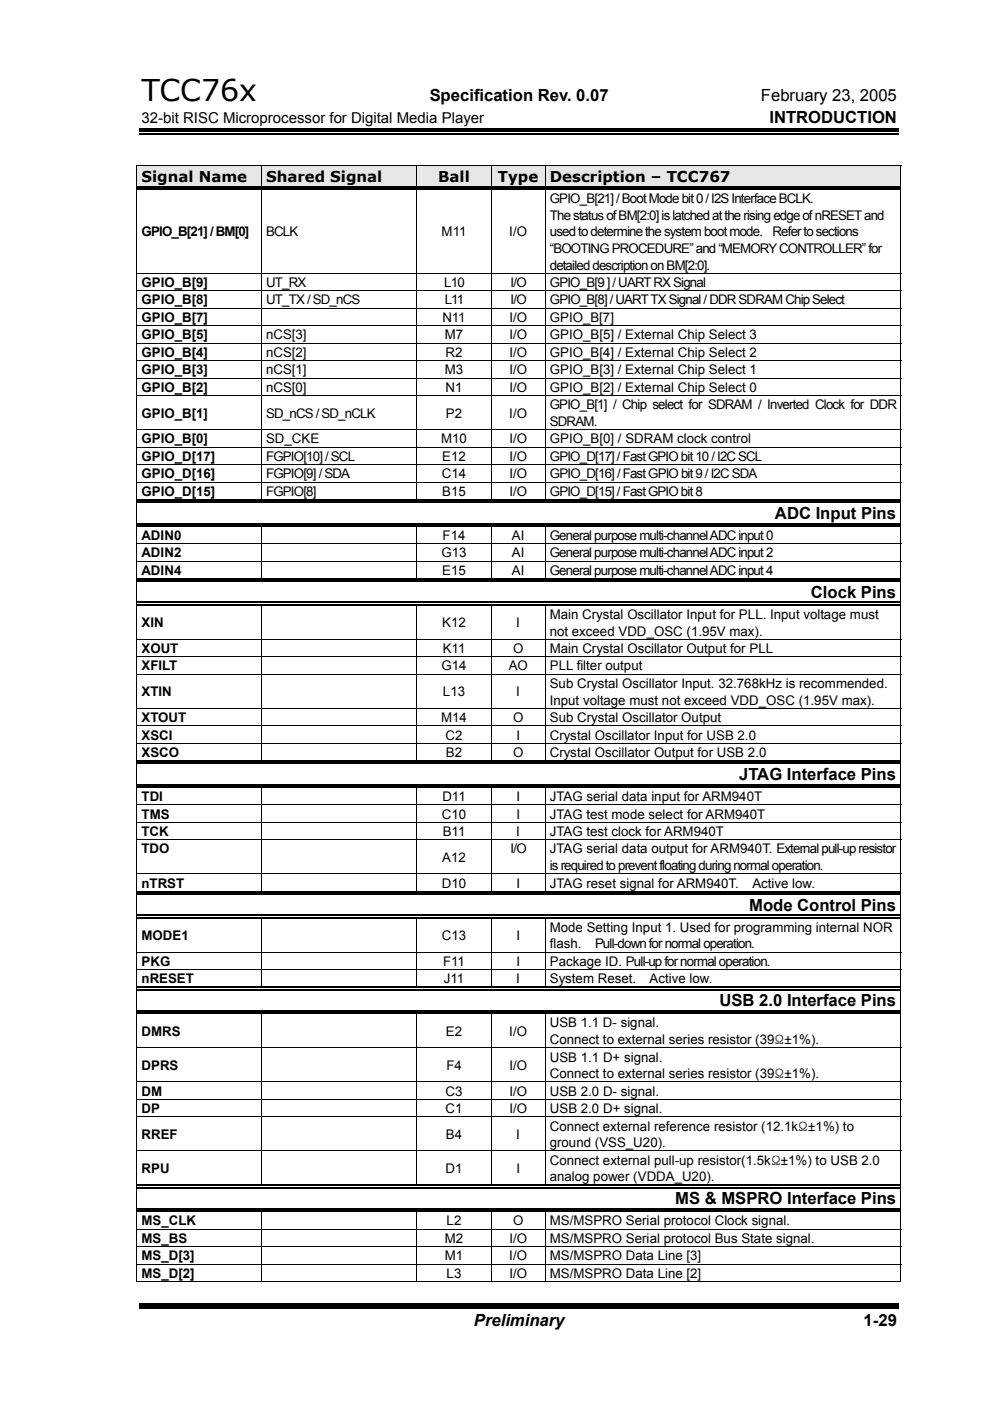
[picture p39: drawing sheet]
<svg xmlns="http://www.w3.org/2000/svg" width="210mm" height="297mm" viewBox="0 0 210 297" stroke-linecap="round" stroke-linejoin="round" font-family="sans-serif">
<defs><g id="words">
<text font-size="6.3" x="30" y="21.4">TCC76x</text>
<g font-size="3.5">
<text x="91.1" y="21.4">Specification Rev. 0.07</text>
<text x="161.3" y="21.4">February 23, 2005</text>
<text x="163.1" y="26.1">INTRODUCTION</text>
<text x="164.3" y="110">ADC Input Pins</text>
<text x="171.9" y="126.8">Clock Pins</text>
<text x="156.7" y="165.4">JTAG Interface Pins</text>
<text x="158.8" y="193.1">Mode Control Pins</text>
<text x="152.5" y="213.4">USB 2.0 Interface Pins</text>
<text x="143.2" y="255.4">MS &amp; MSPRO Interface Pins</text>
<text x="100.5" y="281.2">Preliminary</text>
<text x="183.1" y="281.2">1-29</text>
</g>
<g font-size="3.2">
<text x="30" y="26.1">32-bit RISC Microprocessor for Digital Media Player</text>
<text x="30" y="38.6">Signal Name</text>
<text x="56.4" y="38.6">Shared Signal</text>
<text x="92.9" y="38.6">Ball</text>
<text x="105.6" y="38.6">Type</text>
<text x="116.6" y="38.6">Description – TCC767</text>
</g>
<g font-size="2.8">
<text x="116.6" y="43.1">GPIO_B[21] / Boot Mode bit 0 / I2S Interface BCLK.</text>
<text x="116.6" y="46.6">The status of BM[2:0] is latched at the rising edge of nRESET and</text>
<text x="30" y="50.1">GPIO_B[21] / BM[0]</text>
<text x="56.4" y="50.1">BCLK</text>
<text x="93.6" y="50.1">M11</text>
<text x="108" y="50.1">I/O</text>
<text x="116.6" y="50.1">used to determine the system boot mode. Refer to sections</text>
<text x="116.6" y="53.6">“BOOTING PROCEDURE” and “MEMORY CONTROLLER” for</text>
<text x="116.6" y="57.1">detailed description on BM[2:0].</text>
<text x="30" y="60.8">GPIO_B[9]</text>
<text x="30" y="64.5">GPIO_B[8]</text>
<text x="56.4" y="60.8">UT_RX</text>
<text x="56.4" y="64.5">UT_TX / SD_nCS</text>
<text x="94.2" y="60.8">L10</text>
<text x="94.3" y="64.5">L11</text>
<text x="108.2" y="60.8">I/O</text>
<text x="108.3" y="64.5">I/O</text>
<text x="116.6" y="60.8">GPIO_B[9 ] / UART RX Signal</text>
<text x="116.6" y="64.5">GPIO_B[8] / UART TX Signal / DDR SDRAM Chip Select</text>
<text x="30" y="68.2">GPIO_B[7]</text>
<text x="30" y="71.9">GPIO_B[5]</text>
<text x="56.4" y="71.9">nCS[3]</text>
<text x="93.8" y="68.2">N11</text>
<text x="94.3" y="71.9">M7</text>
<text x="108" y="71.9">I/O</text>
<text x="108" y="68.2">I/O</text>
<text x="116.6" y="68.2">GPIO_B[7]</text>
<text x="116.6" y="71.9">GPIO_B[5] / External Chip Select 3</text>
<text x="30" y="75.6">GPIO_B[4]</text>
<text x="56.4" y="75.6">nCS[2]</text>
<text x="94.5" y="75.6">R2</text>
<text x="108" y="75.6">I/O</text>
<text x="116.6" y="75.6">GPIO_B[4] / External Chip Select 2</text>
<text x="30" y="79.4">GPIO_B[3]</text>
<text x="30" y="83.1">GPIO_B[2]</text>
<text x="56.4" y="79.4">nCS[1]</text>
<text x="56.4" y="83.1">nCS[0]</text>
<text x="94.3" y="79.4">M3</text>
<text x="94.5" y="83.1">N1</text>
<text x="108" y="79.4">I/O</text>
<text x="108" y="83.1">I/O</text>
<text x="116.6" y="79.4">GPIO_B[3] / External Chip Select 1</text>
<text x="116.6" y="83.1">GPIO_B[2] / External Chip Select 0</text>
<text x="30" y="88.5">GPIO_B[1]</text>
<text x="56.4" y="88.5">SD_nCS / SD_nCLK</text>
<text x="94.5" y="88.5">P2</text>
<text x="108" y="88.5">I/O</text>
<text x="116.6" y="86.8">GPIO_B[1] / Chip select for SDRAM / Inverted Clock for DDR</text>
<text x="30" y="94">GPIO_B[0]</text>
<text x="56.4" y="94">SD_CKE</text>
<text x="93.5" y="94">M10</text>
<text x="108" y="94">I/O</text>
<text x="116.6" y="90.3">SDRAM.</text>
<text x="116.6" y="94">GPIO_B[0] / SDRAM clock control</text>
<text x="30" y="97.7">GPIO_D[17]</text>
<text x="30" y="101.4">GPIO_D[16]</text>
<text x="56.4" y="97.7">FGPIO[10] / SCL</text>
<text x="56.4" y="101.4">FGPIO[9] / SDA</text>
<text x="93.7" y="101.4">C14</text>
<text x="93.8" y="97.7">E12</text>
<text x="108" y="97.7">I/O</text>
<text x="108" y="101.4">I/O</text>
<text x="116.6" y="97.7">GPIO_D[17] / Fast GPIO bit 10 / I2C SCL</text>
<text x="116.6" y="101.4">GPIO_D[16] / Fast GPIO bit 9 / I2C SDA</text>
<text x="30" y="105.1">GPIO_D[15]</text>
<text x="56.4" y="105.1">FGPIO[8]</text>
<text x="93.8" y="105.1">B15</text>
<text x="108" y="105.1">I/O</text>
<text x="116.6" y="105.1">GPIO_D[15] / Fast GPIO bit 8</text>
<text x="30" y="114.5">ADIN0</text>
<text x="30" y="118.2">ADIN2</text>
<text x="93.6" y="118.2">G13</text>
<text x="93.9" y="114.5">F14</text>
<text x="108.5" y="114.5">AI</text>
<text x="108.5" y="118.2">AI</text>
<text x="116.6" y="114.5">General purpose multi-channel ADC input 0</text>
<text x="116.6" y="118.2">General purpose multi-channel ADC input 2</text>
<text x="30" y="121.9">ADIN4</text>
<text x="93.8" y="121.9">E15</text>
<text x="108.5" y="121.9">AI</text>
<text x="116.6" y="121.9">General purpose multi-channel ADC input 4</text>
<text x="116.6" y="131.2">Main Crystal Oscillator Input for PLL. Input voltage must</text>
<text x="30" y="133">XIN</text>
<text x="93.8" y="133">K12</text>
<text x="109.5" y="133">I</text>
<text x="116.6" y="134.8">not exceed VDD_OSC (1.95V max).</text>
<text x="30" y="138.5">XOUT</text>
<text x="30" y="142.2">XFILT</text>
<text x="93.6" y="142.2">G14</text>
<text x="93.9" y="138.5">K11</text>
<text x="107.9" y="142.2">AO</text>
<text x="108.8" y="138.5">O</text>
<text x="116.6" y="138.5">Main Crystal Oscillator Output for PLL</text>
<text x="116.6" y="142.2">PLL filter output</text>
<text x="30" y="147.6">XTIN</text>
<text x="93.9" y="147.6">L13</text>
<text x="109.5" y="147.6">I</text>
<text x="116.6" y="145.9">Sub Crystal Oscillator Input. 32.768kHz is recommended.</text>
<text x="116.6" y="149.4">Input voltage must not exceed VDD_OSC (1.95V max).</text>
<text x="30" y="153.1">XTOUT</text>
<text x="93.5" y="153.1">M14</text>
<text x="108.8" y="153.1">O</text>
<text x="116.6" y="153.1">Sub Crystal Oscillator Output</text>
<text x="30" y="156.8">XSCI</text>
<text x="30" y="160.5">XSCO</text>
<text x="94.5" y="156.8">C2</text>
<text x="94.6" y="160.5">B2</text>
<text x="108.8" y="160.5">O</text>
<text x="109.5" y="156.8">I</text>
<text x="116.6" y="160.5">Crystal Oscillator Output for USB 2.0</text>
<text x="116.6" y="156.8">Crystal Oscillator Input for USB 2.0</text>
<text x="30" y="169.9">TDI</text>
<text x="30" y="173.5">TMS</text>
<text x="93.7" y="173.5">C10</text>
<text x="93.8" y="169.9">D11</text>
<text x="109.5" y="169.9">I</text>
<text x="109.5" y="173.5">I</text>
<text x="116.6" y="169.9">JTAG serial data input for ARM940T</text>
<text x="116.6" y="173.5">JTAG test mode select for ARM940T</text>
<text x="30" y="177.2">TCK</text>
<text x="93.9" y="177.2">B11</text>
<text x="109.5" y="177.2">I</text>
<text x="116.6" y="177.2">JTAG test clock for ARM940T</text>
<text x="30" y="181">TDO</text>
<text x="93.8" y="182.7">A12</text>
<text x="108.2" y="181">I/O</text>
<text x="116.6" y="184.5">is required to prevent floating during normal operation.</text>
<text x="116.6" y="181">JTAG serial data output for ARM940T. External pull-up resistor</text>
<text x="30" y="188.2">nTRST</text>
<text x="93.7" y="188.2">D10</text>
<text x="109.5" y="188.2">I</text>
<text x="116.6" y="188.2">JTAG reset signal for ARM940T.</text>
<text x="159.5" y="188.2">Active low.</text>
<text x="116.6" y="197.6">Mode Setting Input 1. Used for programming internal NOR</text>
<text x="30" y="199.3">MODE1</text>
<text x="93.7" y="199.3">C13</text>
<text x="109.5" y="199.3">I</text>
<text x="116.6" y="201.1">flash.</text>
<text x="126.2" y="201.1">Pull-down for normal operation.</text>
<text x="30" y="204.8">PKG</text>
<text x="30" y="208.5">nRESET</text>
<text x="94" y="204.8">F11</text>
<text x="94.1" y="208.5">J11</text>
<text x="109.5" y="208.5">I</text>
<text x="109.5" y="204.8">I</text>
<text x="116.6" y="208.5">System Reset.</text>
<text x="116.6" y="204.8">Package ID. Pull-up for normal operation.</text>
<text x="137.7" y="208.5">Active low.</text>
<text x="30" y="219.6">DMRS</text>
<text x="94.6" y="219.6">E2</text>
<text x="108" y="219.6">I/O</text>
<text x="116.6" y="217.8">USB 1.1 D- signal.</text>
<text x="116.6" y="221.4">Connect to external series resistor (39Ω±1%).</text>
<text x="30" y="226.8">DPRS</text>
<text x="94.6" y="226.8">F4</text>
<text x="108" y="226.8">I/O</text>
<text x="116.6" y="225.1">USB 1.1 D+ signal.</text>
<text x="30" y="232.3">DM</text>
<text x="94.5" y="232.3">C3</text>
<text x="108" y="232.3">I/O</text>
<text x="116.6" y="228.6">Connect to external series resistor (39Ω±1%).</text>
<text x="116.6" y="232.3">USB 2.0 D- signal.</text>
<text x="30" y="236">DP</text>
<text x="94.5" y="236">C1</text>
<text x="108" y="236">I/O</text>
<text x="116.6" y="239.7">Connect external reference resistor (12.1kΩ±1%) to</text>
<text x="116.6" y="236">USB 2.0 D+ signal.</text>
<text x="30" y="241.4">RREF</text>
<text x="94.6" y="241.4">B4</text>
<text x="109.5" y="241.4">I</text>
<text x="116.6" y="243.2">ground (VSS_U20).</text>
<text x="30" y="248.7">RPU</text>
<text x="94.5" y="248.7">D1</text>
<text x="109.5" y="248.7">I</text>
<text x="116.6" y="246.9">Connect external pull-up resistor(1.5kΩ±1%) to USB 2.0</text>
<text x="116.6" y="250.5">analog power (VDDA_U20).</text>
<text x="30" y="259.8">MS_CLK</text>
<text x="30" y="263.5">MS_BS</text>
<text x="94.3" y="263.5">M2</text>
<text x="94.7" y="259.8">L2</text>
<text x="108" y="263.5">I/O</text>
<text x="108.8" y="259.8">O</text>
<text x="116.6" y="259.8">MS/MSPRO Serial protocol Clock signal.</text>
<text x="116.6" y="263.5">MS/MSPRO Serial protocol Bus State signal.</text>
<text x="30" y="267.2">MS_D[3]</text>
<text x="94.3" y="267.2">M1</text>
<text x="108" y="267.2">I/O</text>
<text x="116.6" y="267.2">MS/MSPRO Data Line [3]</text>
<text x="30" y="270.9">MS_D[2]</text>
<text x="94.7" y="270.9">L3</text>
<text x="108" y="270.9">I/O</text>
<text x="116.6" y="270.9">MS/MSPRO Data Line [2]</text>
</g>
</g></defs>
<path d="M29.5 28.3h161M29.5 276.4h161" fill="none" stroke="#000" stroke-width=".25"/>
<path d="M29.5 27.2h161v.8h-161zM29.5 276.8h161v.8h-161z" fill="#000"/>
<g fill="#e6e6e6">
<path d="M30 35.2h24.4v4.2h-24.4z"/>
<path d="M29.1 35.2h26.2v4.2h-26.2z"/>
<path d="M56.4 35.2h31v4.2h-31z"/>
<path d="M55.5 35.2h32.8v4.2h-32.8z"/>
<path d="M89.4 35.2h13.7v4.2h-13.7z"/>
<path d="M88.5 35.2h15.6v4.2h-15.6z"/>
<path d="M105.2 35.2h9.4v4.2h-9.4z"/>
<path d="M104.2 35.2h11.3v4.2h-11.3z"/>
<path d="M116.6 35.2h73.4v4.2h-73.4z"/>
<path d="M115.7 35.2h75.2v4.2h-75.2z"/>
</g>
<g fill="#000">
<path d="M28.9 35h.2v.2h-.2zM28.9 39.4h.2v.8h-.2zM55.3 39.4h.8v.3h-.8zM55.3 39.9h.8v.3h-.8zM88.3 39.4h.8v.3h-.8zM88.3 39.9h.8v.3h-.8zM104.1 39.4h.7v.3h-.7zM104.1 39.9h.7v.3h-.7zM115.5 39.4h.8v.3h-.8zM115.5 39.9h.8v.3h-.8zM190.9 35h.2v.2h-.2zM190.9 39.4h.2v.8h-.2z"/>
<path d="M55.3 40.2h.2zM88.3 40.2h.2zM104.1 40.2h.1zM115.5 40.2h.2zM28.9 105.8h.2v.8h-.2zM28.9 110.9h.2v.8h-.2zM55.3 105.8h.7v.3h-.7zM55.3 106.3h.7v.3h-.7zM55.3 110.9h.7v.2h-.7zM55.3 111.4h.7v.2h-.7zM55.3 105.8h.8v.3h-.8zM55.3 106.3h.8v.3h-.8z"/>
<path d="M55.3 111.6l.2 .1zM55.3 110.9h.8v.2h-.8zM55.3 111.4h.8v.2h-.8zM88.3 105.8h.7v.3h-.7zM88.3 106.3h.7v.3h-.7zM88.3 110.9h.7v.2h-.7zM88.3 111.4h.7v.2h-.7zM88.3 105.8h.8v.3h-.8zM88.3 106.3h.8v.3h-.8zM88.3 111.6l.2 .1zM88.3 110.9h.8v.2h-.8zM88.3 111.4h.8v.2h-.8z"/>
<path d="M104 105.8h.8v.3h-.8zM104 106.3h.8v.3h-.8zM104 110.9h.8v.2h-.8zM104 111.4h.8v.2h-.8zM104.1 105.8h.7v.3h-.7zM104.1 106.3h.7v.3h-.7zM104.1 111.6l.1 .1zM104.1 110.9h.7v.2h-.7zM104.1 111.4h.7v.2h-.7zM115.5 105.8h.7v.3h-.7zM115.5 106.3h.7v.3h-.7zM115.5 110.9h.7v.2h-.7z"/>
<path d="M115.5 111.4h.7v.2h-.7zM115.5 105.8h.8v.3h-.8zM115.5 106.3h.8v.3h-.8zM115.5 111.6l.2 .1zM115.5 110.9h.8v.2h-.8zM115.5 111.4h.8v.2h-.8zM190.9 105.8h.2v.8h-.2zM190.9 110.9h.2v.8h-.2zM28.9 122.6h.2v.8h-.2zM28.9 127.6h.2v.8h-.2zM55.3 122.6h.7v.3h-.7zM55.3 123.1h.7v.3h-.7z"/>
<path d="M55.3 127.6h.7v.3h-.7zM55.3 128.1h.7v.3h-.7zM55.3 122.6h.8v.3h-.8zM55.3 123.1h.8v.3h-.8zM55.3 128.4h.2zM55.3 127.6h.8v.3h-.8zM55.3 128.1h.8v.3h-.8zM88.3 122.6h.7v.3h-.7zM88.3 123.1h.7v.3h-.7zM88.3 127.6h.7v.3h-.7zM88.3 128.1h.7v.3h-.7zM88.3 122.6h.8v.3h-.8z"/>
<path d="M88.3 123.1h.8v.3h-.8zM88.3 128.4h.2zM88.3 127.6h.8v.3h-.8zM88.3 128.1h.8v.3h-.8zM104 122.6h.8v.3h-.8zM104 123.1h.8v.3h-.8zM104 127.6h.8v.3h-.8zM104 128.1h.8v.3h-.8zM104.1 122.6h.7v.3h-.7zM104.1 123.1h.7v.3h-.7zM104.1 128.4h.1zM104.1 127.6h.7v.3h-.7z"/>
<path d="M104.1 128.1h.7v.3h-.7zM115.5 122.6h.7v.3h-.7zM115.5 123.1h.7v.3h-.7zM115.5 127.6h.7v.3h-.7zM115.5 128.1h.7v.3h-.7zM115.5 122.6h.8v.3h-.8zM115.5 123.1h.8v.3h-.8zM115.5 128.4h.2zM115.5 127.6h.8v.3h-.8zM115.5 128.1h.8v.3h-.8zM190.9 122.6h.2v.8h-.2zM190.9 127.6h.2v.8h-.2z"/>
<path d="M28.9 161.2h.2v.8h-.2zM28.9 166.2h.2v.8h-.2zM55.3 161.2h.7v.3h-.7zM55.3 161.7h.7v.3h-.7zM55.3 166.2h.7v.3h-.7zM55.3 166.8h.7v.2h-.7zM55.3 161.2h.8v.3h-.8zM55.3 161.7h.8v.3h-.8zM55.3 167h.2zM55.3 166.2h.8v.3h-.8zM55.3 166.8h.8v.2h-.8zM88.3 161.2h.7v.3h-.7z"/>
<path d="M88.3 161.7h.7v.3h-.7zM88.3 166.2h.7v.3h-.7zM88.3 166.8h.7v.2h-.7zM88.3 161.2h.8v.3h-.8zM88.3 161.7h.8v.3h-.8zM88.3 167h.2zM88.3 166.2h.8v.3h-.8zM88.3 166.8h.8v.2h-.8zM104 161.2h.8v.3h-.8zM104 161.7h.8v.3h-.8zM104 166.2h.8v.3h-.8zM104 166.8h.8v.2h-.8z"/>
<path d="M104.1 161.2h.7v.3h-.7zM104.1 161.7h.7v.3h-.7zM104.1 167h.1zM104.1 166.2h.7v.3h-.7zM104.1 166.8h.7v.2h-.7zM115.5 161.2h.7v.3h-.7zM115.5 161.7h.7v.3h-.7zM115.5 166.2h.7v.3h-.7zM115.5 166.8h.7v.2h-.7zM115.5 161.2h.8v.3h-.8zM115.5 161.7h.8v.3h-.8zM115.5 167h.2z"/>
<path d="M115.5 166.2h.8v.3h-.8zM115.5 166.8h.8v.2h-.8zM190.9 161.2h.2v.8h-.2zM190.9 166.2h.2v.8h-.2zM28.9 188.9h.2v.8h-.2zM28.9 194h.2v.8h-.2zM55.3 188.9h.7v.3h-.7zM55.3 189.4h.7v.3h-.7zM55.3 194h.7v.2h-.7zM55.3 194.5h.7v.2h-.7zM55.3 188.9h.8v.3h-.8zM55.3 189.4h.8v.3h-.8z"/>
<path d="M55.3 194.7l.2 .1zM55.3 194h.8v.2h-.8zM55.3 194.5h.8v.2h-.8zM88.3 188.9h.7v.3h-.7zM88.3 189.4h.7v.3h-.7zM88.3 194h.7v.2h-.7zM88.3 194.5h.7v.2h-.7zM88.3 188.9h.8v.3h-.8zM88.3 189.4h.8v.3h-.8zM88.3 194.7l.2 .1zM88.3 194h.8v.2h-.8zM88.3 194.5h.8v.2h-.8z"/>
<path d="M104 188.9h.8v.3h-.8zM104 189.4h.8v.3h-.8zM104 194h.8v.2h-.8zM104 194.5h.8v.2h-.8zM104.1 188.9h.7v.3h-.7zM104.1 189.4h.7v.3h-.7zM104.1 194.7l.1 .1zM104.1 194h.7v.2h-.7zM104.1 194.5h.7v.2h-.7zM115.5 188.9h.7v.3h-.7zM115.5 189.4h.7v.3h-.7zM115.5 194h.7v.2h-.7z"/>
<path d="M115.5 194.5h.7v.2h-.7zM115.5 188.9h.8v.3h-.8zM115.5 189.4h.8v.3h-.8zM115.5 194.7l.2 .1zM115.5 194h.8v.2h-.8zM115.5 194.5h.8v.2h-.8zM190.9 188.9h.2v.8h-.2zM190.9 194h.2v.8h-.2zM28.9 209.2h.2v.8h-.2zM28.9 214.2h.2v.8h-.2zM55.3 209.2h.7v.2h-.7zM55.3 209.7h.7v.3h-.7z"/>
<path d="M55.3 214.2h.7v.3h-.7zM55.3 214.7h.7v.3h-.7zM55.3 209.2h.8v.2h-.8zM55.3 209.7h.8v.3h-.8zM55.3 215h.2zM55.3 214.2h.8v.3h-.8zM55.3 214.7h.8v.3h-.8zM88.3 209.2h.7v.2h-.7zM88.3 209.7h.7v.3h-.7zM88.3 214.2h.7v.3h-.7zM88.3 214.7h.7v.3h-.7zM88.3 209.2h.8v.2h-.8z"/>
<path d="M88.3 209.7h.8v.3h-.8zM88.3 215h.2zM88.3 214.2h.8v.3h-.8zM88.3 214.7h.8v.3h-.8zM104 209.2h.8v.2h-.8zM104 209.7h.8v.3h-.8zM104 214.2h.8v.3h-.8zM104 214.7h.8v.3h-.8zM104.1 209.2h.7v.2h-.7zM104.1 209.7h.7v.3h-.7zM104.1 215h.1zM104.1 214.2h.7v.3h-.7z"/>
<path d="M104.1 214.7h.7v.3h-.7zM115.5 209.2h.7v.2h-.7zM115.5 209.7h.7v.3h-.7zM115.5 214.2h.7v.3h-.7zM115.5 214.7h.7v.3h-.7zM115.5 209.2h.8v.2h-.8zM115.5 209.7h.8v.3h-.8zM115.5 215h.2zM115.5 214.2h.8v.3h-.8zM115.5 214.7h.8v.3h-.8zM190.9 209.2h.2v.8h-.2zM190.9 214.2h.2v.8h-.2z"/>
<path d="M28.9 251.2h.2v.8h-.2zM28.9 256.2h.2v.8h-.2zM55.3 251.2h.7v.2h-.7zM55.3 251.7h.7v.2h-.7zM55.3 256.2h.7v.3h-.7zM55.3 256.7h.7v.3h-.7zM55.3 251.2h.8v.2h-.8zM55.3 251.7h.8v.2h-.8zM55.3 257h.2zM55.3 256.2h.8v.3h-.8zM55.3 256.7h.8v.3h-.8zM88.3 251.2h.7v.2h-.7z"/>
<path d="M88.3 251.7h.7v.2h-.7zM88.3 256.2h.7v.3h-.7zM88.3 256.7h.7v.3h-.7zM88.3 251.2h.8v.2h-.8zM88.3 251.7h.8v.2h-.8zM88.3 257h.2zM88.3 256.2h.8v.3h-.8zM88.3 256.7h.8v.3h-.8zM104 251.2h.8v.2h-.8zM104 251.7h.8v.2h-.8zM104 256.2h.8v.3h-.8zM104 256.7h.8v.3h-.8z"/>
<path d="M104.1 251.2h.7v.2h-.7zM104.1 251.7h.7v.2h-.7zM104.1 257h.1zM104.1 256.2h.7v.3h-.7zM104.1 256.7h.7v.3h-.7zM115.5 251.2h.7v.2h-.7zM115.5 251.7h.7v.2h-.7zM115.5 256.2h.7v.3h-.7zM115.5 256.7h.7v.3h-.7zM115.5 251.2h.8v.2h-.8zM115.5 251.7h.8v.2h-.8zM115.5 257h.2z"/>
<path d="M115.5 256.2h.8v.3h-.8zM115.5 256.7h.8v.3h-.8zM190.9 251.2h.2v.8h-.2zM190.9 256.2h.2v.8h-.2zM190.9 271.7h.2v.1h-.2z"/>
</g>
<g fill="none" stroke="#000" stroke-width=".21">
<path d="M28.9 35.1h162.2M29 35.2v4.2M55.4 35.2v4.2M88.4 35.2v4.2M104.2 35.2v4.2M115.6 35.2v4.2M191 35.2v4.2M28.9 57.9h162.2M29 40.2v17.6M29 58v3.6M55.4 40.2v17.6M55.4 58v3.6"/>
<path d="M88.4 40.2v17.6M88.4 58v3.6M104.2 40.2v17.6M104.2 58v3.6M115.6 40.2v17.6M115.6 58v3.6M191 40.2v17.6M191 58v3.6M28.9 61.6h162.2M28.9 65.3h162.2M28.9 69h162.2M28.9 72.7h162.2"/>
<path d="M28.9 76.5h162.2M29 61.7v3.6M29 65.4v3.6M29 69.1v3.6M29 72.8v3.6M29 76.5v3.6M55.4 61.7v3.6M55.4 65.4v3.6M55.4 69.1v3.6M55.4 72.8v3.6M55.4 76.5v3.6M88.4 61.7v3.6"/>
<path d="M88.4 65.4v3.6M88.4 69.1v3.6M88.4 72.8v3.6M88.4 76.5v3.6M104.2 61.7v3.6M104.2 65.4v3.6M104.2 69.1v3.6M104.2 72.8v3.6M104.2 76.5v3.6M115.6 61.7v3.6M115.6 65.4v3.6M115.6 69.1v3.6"/>
<path d="M115.6 72.8v3.6M115.6 76.5v3.6M191 61.7v3.6M191 65.4v3.6M191 69.1v3.6M191 72.8v3.6M191 76.5v3.6M28.9 80.2h162.2M28.9 83.9h162.2M28.9 91.1h162.2M28.9 94.8h162.2M28.9 98.5h162.2"/>
<path d="M29 80.2v3.6M29 83.9v7.1M29 91.2v3.5M29 94.9v3.5M29 98.6v3.5M55.4 80.2v3.6M55.4 83.9v7.1M55.4 91.2v3.5M55.4 94.9v3.5M55.4 98.6v3.5M88.4 80.2v3.6M88.4 83.9v7.1"/>
<path d="M88.4 91.2v3.5M88.4 94.9v3.5M88.4 98.6v3.5M104.2 80.2v3.6M104.2 83.9v7.1M104.2 91.2v3.5M104.2 94.9v3.5M104.2 98.6v3.5M115.6 80.2v3.6M115.6 83.9v7.1M115.6 91.2v3.5M115.6 94.9v3.5"/>
<path d="M115.6 98.6v3.5M191 80.2v3.6M191 83.9v7.1M191 91.2v3.5M191 94.9v3.5M191 98.6v3.5M28.9 102.2h162.2M28.9 115.3h162.2M28.9 119h162.2M29 102.3v3.5M29 106.6v4.3M29 111.7v3.5"/>
<path d="M29 115.4v3.5M29 119.1v3.5M55.4 102.3v3.5M55.4 111.7v3.5M55.4 115.4v3.5M55.4 119.1v3.5M88.4 102.3v3.5M88.4 111.7v3.5M88.4 115.4v3.5M88.4 119.1v3.5M104.2 102.3v3.5M104.2 111.7v3.5"/>
<path d="M104.2 115.4v3.5M104.2 119.1v3.5M115.6 102.3v3.5M115.6 111.7v3.5M115.6 115.4v3.5M115.6 119.1v3.5M191 102.3v3.5M191 106.6v4.3M191 111.7v3.5M191 115.4v3.5M191 119.1v3.5M28.9 135.6h162.2"/>
<path d="M28.9 139.3h162.2M29 123.4v4.2M29 128.4v7.1M29 135.6v3.6M29 139.3v3.6M55.4 128.4v7.1M55.4 135.6v3.6M55.4 139.3v3.6M88.4 128.4v7.1M88.4 135.6v3.6M88.4 139.3v3.6M104.2 128.4v7.1"/>
<path d="M104.2 135.6v3.6M104.2 139.3v3.6M115.6 128.4v7.1M115.6 135.6v3.6M115.6 139.3v3.6M191 123.4v4.2M191 128.4v7.1M191 135.6v3.6M191 139.3v3.6M28.9 143h162.2M28.9 150.2h162.2M28.9 153.9h162.2"/>
<path d="M28.9 157.6h162.2M29 143v7.1M29 150.3v3.5M29 154v3.5M29 157.7v3.5M55.4 143v7.1M55.4 150.3v3.5M55.4 154v3.5M55.4 157.7v3.5M88.4 143v7.1M88.4 150.3v3.5M88.4 154v3.5"/>
<path d="M88.4 157.7v3.5M104.2 143v7.1M104.2 150.3v3.5M104.2 154v3.5M104.2 157.7v3.5M115.6 143v7.1M115.6 150.3v3.5M115.6 154v3.5M115.6 157.7v3.5M191 143v7.1M191 150.3v3.5M191 154v3.5"/>
<path d="M191 157.7v3.5M28.9 170.6h162.2M28.9 174.3h162.2M28.9 178.1h162.2M29 162v4.2M29 167v3.6M29 170.7v3.6M29 174.4v3.6M29 178.1v7.1M55.4 167v3.6M55.4 170.7v3.6M55.4 174.4v3.6"/>
<path d="M55.4 178.1v7.1M88.4 167v3.6M88.4 170.7v3.6M88.4 174.4v3.6M88.4 178.1v7.1M104.2 167v3.6M104.2 170.7v3.6M104.2 174.4v3.6M104.2 178.1v7.1M115.6 167v3.6M115.6 170.7v3.6M115.6 174.4v3.6"/>
<path d="M115.6 178.1v7.1M191 162v4.2M191 167v3.6M191 170.7v3.6M191 174.4v3.6M191 178.1v7.1M28.9 185.3h162.2M29 185.4v3.5M29 189.7v4.3M29 194.8v7M55.4 185.4v3.5M55.4 194.8v7"/>
<path d="M88.4 185.4v3.5M88.4 194.8v7M104.2 185.4v3.5M104.2 194.8v7M115.6 185.4v3.5M115.6 194.8v7M191 185.4v3.5M191 189.7v4.3M191 194.8v7M28.9 201.9h162.2M28.9 205.6h162.2M29 202v3.5"/>
<path d="M29 205.7v3.5M29 210v4.2M29 215v7.1M55.4 202v3.5M55.4 205.7v3.5M55.4 215v7.1M88.4 202v3.5M88.4 205.7v3.5M88.4 215v7.1M104.2 202v3.5M104.2 205.7v3.5M104.2 215v7.1"/>
<path d="M115.6 202v3.5M115.6 205.7v3.5M115.6 215v7.1M191 202v3.5M191 205.7v3.5M191 210v4.2M191 215v7.1M28.9 222.2h162.2M28.9 229.4h162.2M28.9 233.1h162.2M28.9 236.8h162.2M29 222.2v7.1"/>
<path d="M29 229.5v3.5M29 233.2v3.5M29 236.9v7M55.4 222.2v7.1M55.4 229.5v3.5M55.4 233.2v3.5M55.4 236.9v7M88.4 222.2v7.1M88.4 229.5v3.5M88.4 233.2v3.5M88.4 236.9v7M104.2 222.2v7.1"/>
<path d="M104.2 229.5v3.5M104.2 233.2v3.5M104.2 236.9v7M115.6 222.2v7.1M115.6 229.5v3.5M115.6 233.2v3.5M115.6 236.9v7M191 222.2v7.1M191 229.5v3.5M191 233.2v3.5M191 236.9v7M28.9 244h162.2"/>
<path d="M29 244.1v7.1M29 252v4.2M29 257v3.5M55.4 244.1v7.1M55.4 257v3.5M88.4 244.1v7.1M88.4 257v3.5M104.2 244.1v7.1M104.2 257v3.5M115.6 244.1v7.1M115.6 257v3.5M191 244.1v7.1"/>
<path d="M191 252v4.2M191 257v3.5M28.9 260.6h162.2M28.9 264.3h162.2M28.9 268h162.2M28.9 271.7h26.4M29 260.7v3.5M29 264.4v3.5M29 268.1v3.7M55.4 260.7v3.5M55.4 264.4v3.5M55.4 268.1v3.7"/>
<path d="M55.5 271.7h32.8M88.4 260.7v3.5M88.4 264.4v3.5M88.4 268.1v3.7M88.5 271.7h15.6M104.2 260.7v3.5M104.2 264.4v3.5M104.2 268.1v3.7M104.2 271.7h11.3M115.6 260.7v3.5M115.6 264.4v3.5M115.6 268.1v3.7"/>
<path d="M115.7 271.7h75.2M191 260.7v3.5M191 264.4v3.5M191 268.1v3.7"/>
</g>
<g fill="none" stroke="#000" stroke-width=".25">
<path d="M29.1 39.6h26.2M56.1 39.6h32.2M89.1 39.6h15M104.8 39.6h10.7M116.3 39.6h74.6M29.1 40.1h26.2M56.1 40.1h32.2M89.1 40.1h15M104.8 40.1h10.7M116.3 40.1h74.6M29.1 106h26.2M29.1 106.5h26.2"/>
<path d="M29.1 111h26.2M29.1 111.5h26.2M56.1 106h32.2M56.1 106.5h32.2M56.1 111h32.2M56.1 111.5h32.2M89.1 106h14.9M89.1 106.5h14.9M89.1 111h14.9M89.1 111.5h14.9M104.8 106h10.7M104.8 106.5h10.7"/>
<path d="M104.8 111h10.7M104.8 111.5h10.7M116.3 106h74.6M116.3 106.5h74.6M116.3 111h74.6M116.3 111.5h74.6M29.1 122.7h26.2M29.1 123.2h26.2M29.1 127.7h26.2M29.1 128.2h26.2M56.1 122.7h32.2M56.1 123.2h32.2"/>
<path d="M56.1 127.7h32.2M56.1 128.2h32.2M89.1 122.7h14.9M89.1 123.2h14.9M89.1 127.7h14.9M89.1 128.2h14.9M104.8 122.7h10.7M104.8 123.2h10.7M104.8 127.7h10.7M104.8 128.2h10.7M116.3 122.7h74.6M116.3 123.2h74.6"/>
<path d="M116.3 127.7h74.6M116.3 128.2h74.6M29.1 161.4h26.2M29.1 161.9h26.2M29.1 166.4h26.2M29.1 166.9h26.2M56.1 161.4h32.2M56.1 161.9h32.2M56.1 166.4h32.2M56.1 166.9h32.2M89.1 161.4h14.9M89.1 161.9h14.9"/>
<path d="M89.1 166.4h14.9M89.1 166.9h14.9M104.8 161.4h10.7M104.8 161.9h10.7M104.8 166.4h10.7M104.8 166.9h10.7M116.3 161.4h74.6M116.3 161.9h74.6M116.3 166.4h74.6M116.3 166.9h74.6M29.1 189h26.2M29.1 189.5h26.2"/>
<path d="M29.1 194.1h26.2M29.1 194.6h26.2M56.1 189h32.2M56.1 189.5h32.2M56.1 194.1h32.2M56.1 194.6h32.2M89.1 189h14.9M89.1 189.5h14.9M89.1 194.1h14.9M89.1 194.6h14.9M104.8 189h10.7M104.8 189.5h10.7"/>
<path d="M104.8 194.1h10.7M104.8 194.6h10.7M116.3 189h74.6M116.3 189.5h74.6M116.3 194.1h74.6M116.3 194.6h74.6M29.1 209.3h26.2M29.1 209.8h26.2M29.1 214.4h26.2M29.1 214.9h26.2M56.1 209.3h32.2M56.1 209.8h32.2"/>
<path d="M56.1 214.4h32.2M56.1 214.9h32.2M89.1 209.3h14.9M89.1 209.8h14.9M89.1 214.4h14.9M89.1 214.9h14.9M104.8 209.3h10.7M104.8 209.8h10.7M104.8 214.4h10.7M104.8 214.9h10.7M116.3 209.3h74.6M116.3 209.8h74.6"/>
<path d="M116.3 214.4h74.6M116.3 214.9h74.6M29.1 251.3h26.2M29.1 251.8h26.2M29.1 256.3h26.2M29.1 256.8h26.2M56.1 251.3h32.2M56.1 251.8h32.2M56.1 256.3h32.2M56.1 256.8h32.2M89.1 251.3h14.9M89.1 251.8h14.9"/>
<path d="M89.1 256.3h14.9M89.1 256.8h14.9M104.8 251.3h10.7M104.8 251.8h10.7M104.8 256.3h10.7M104.8 256.8h10.7M116.3 251.3h74.6M116.3 251.8h74.6M116.3 256.3h74.6M116.3 256.8h74.6"/>
</g>
<use href="#words"/>
</svg>
